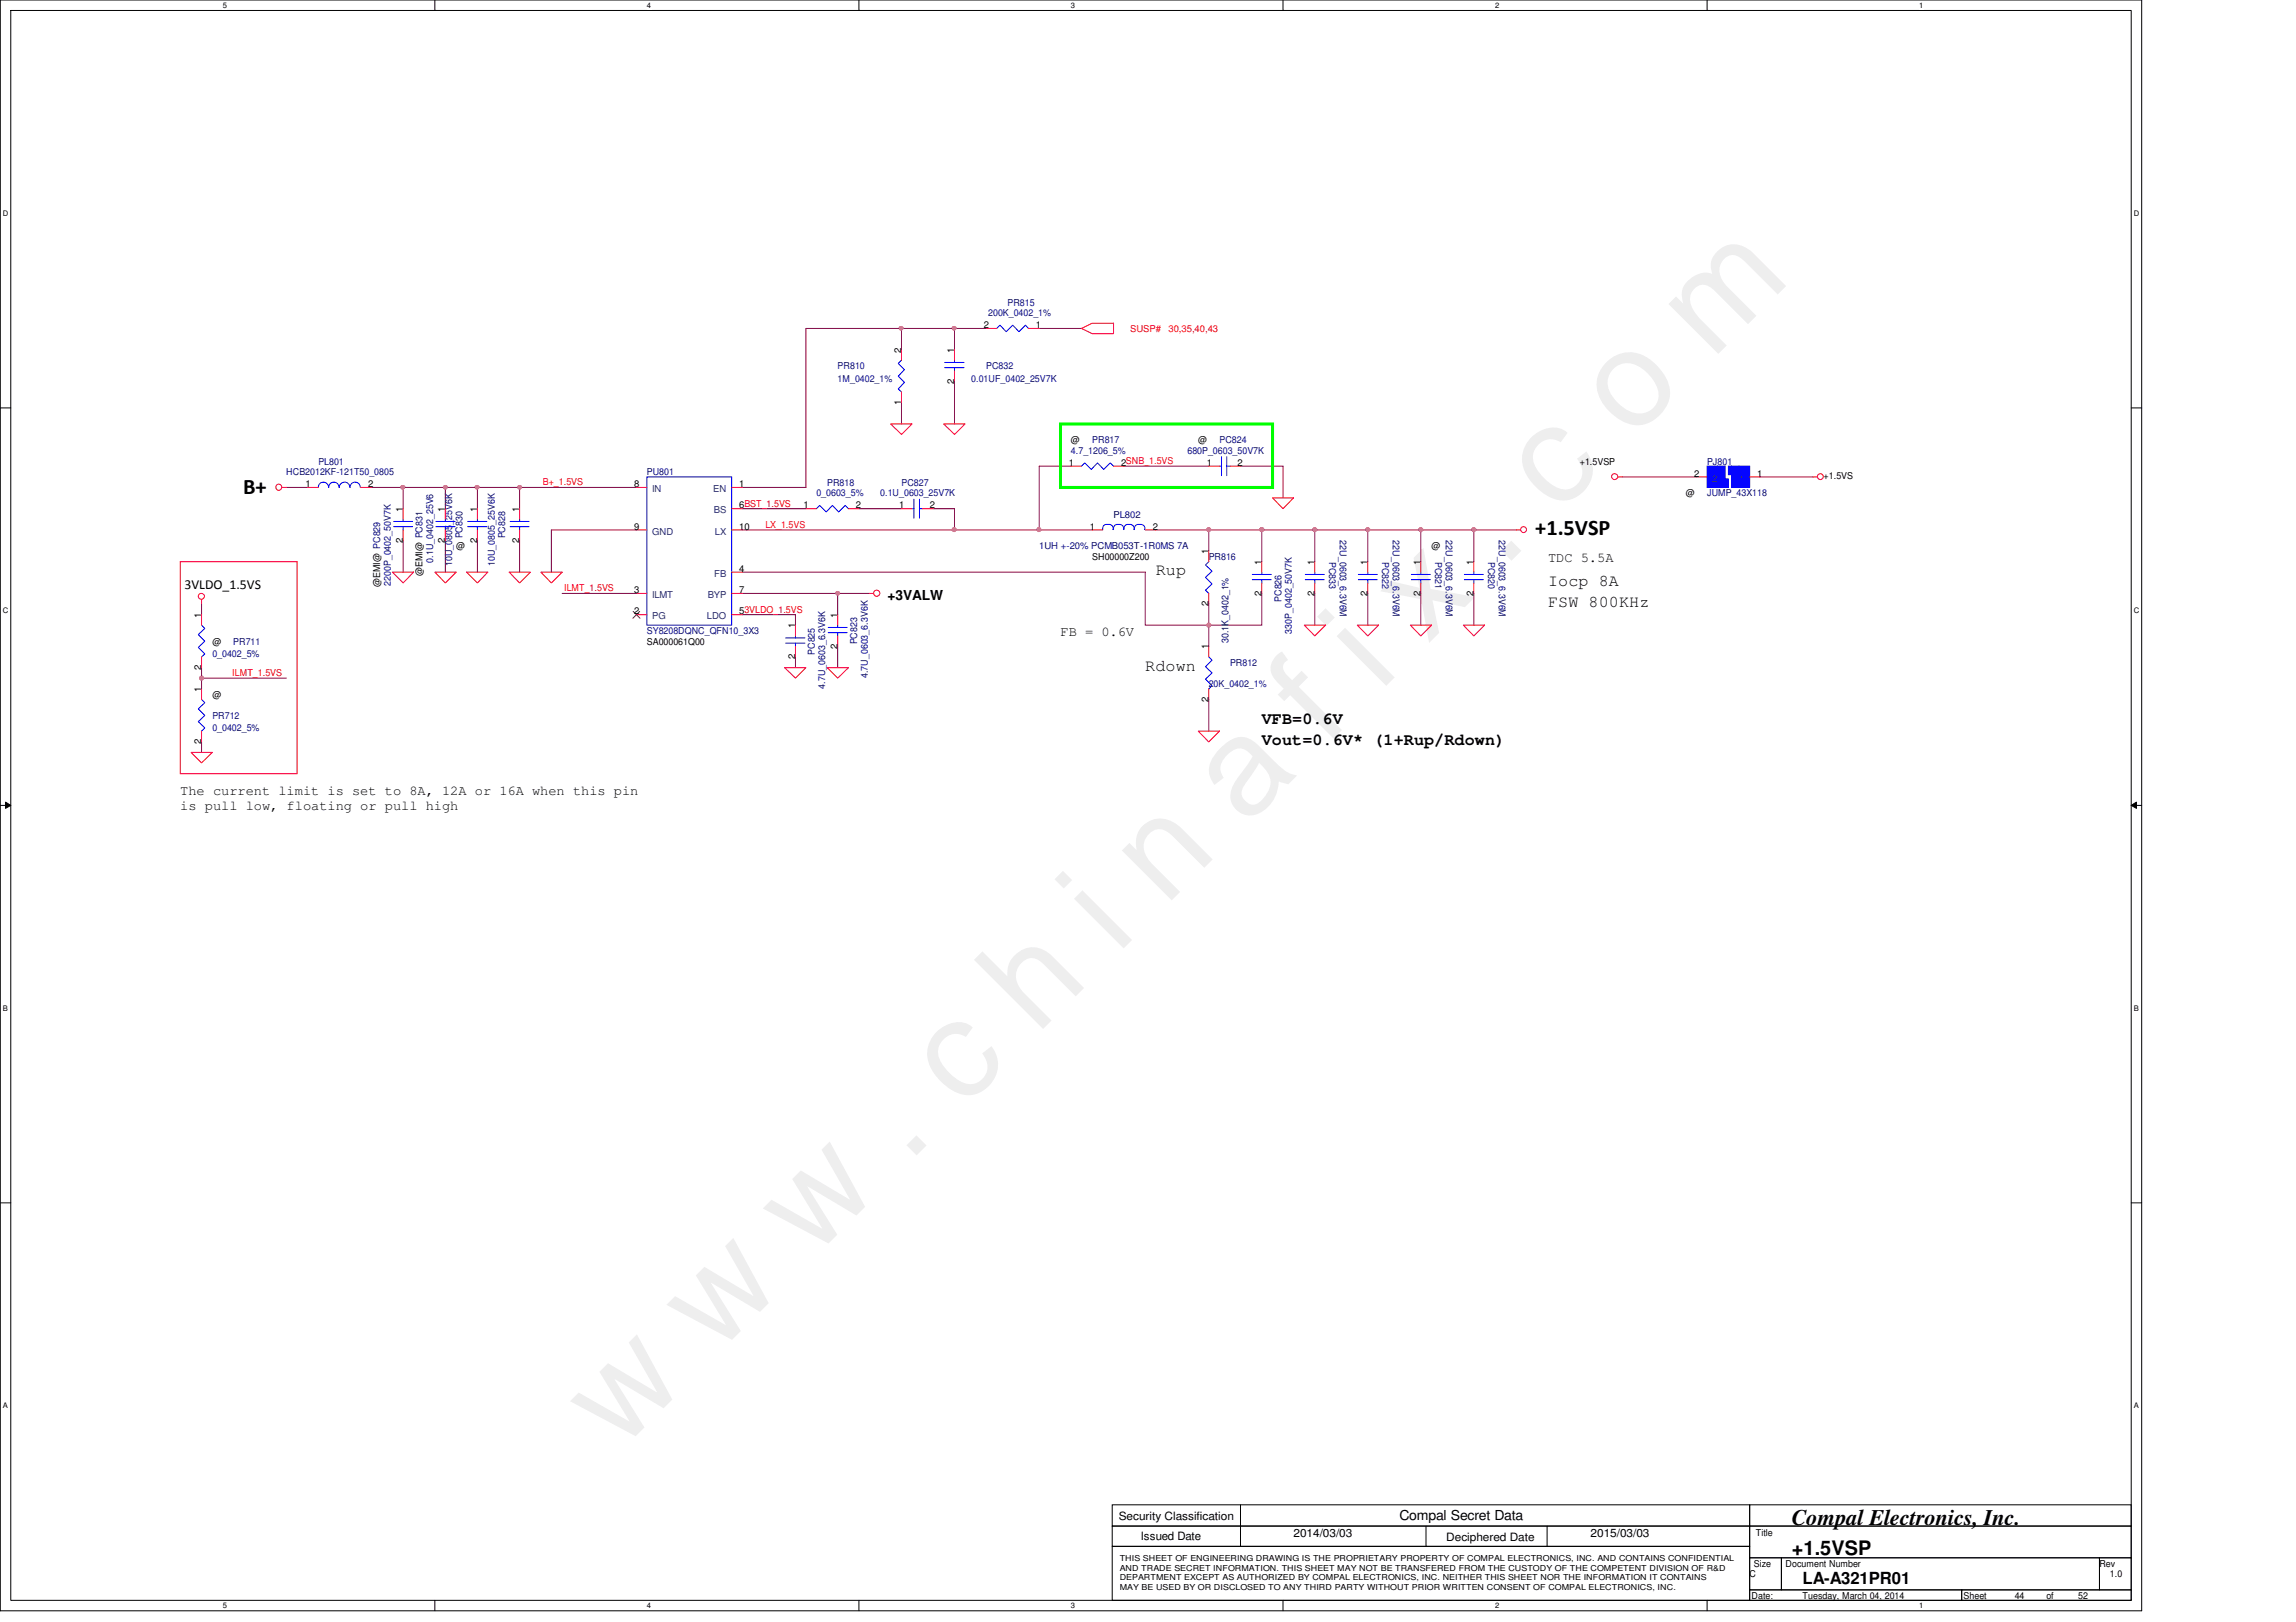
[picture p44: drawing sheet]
<svg xmlns="http://www.w3.org/2000/svg" width="297mm" height="210mm" viewBox="0 0 297 210" stroke-linecap="round" stroke-linejoin="round" font-family="sans-serif">
<defs><g id="words">
<text font-size="17.6" fill="#f0f" x="80.1" y="188" transform="rotate(-45 80.1 188)">w w w . c h i n a f i x . c o m</text>
<g font-size="2.9">
<text x="31.5" y="63.9">B+</text>
<text x="198.6" y="69.3">+1.5VSP</text>
<text x="231.8" y="197.4">Compal Electronics, Inc.</text>
</g>
<text font-size="2.6" x="231.8" y="201.3">+1.5VSP</text>
<g font-size="2.2">
<text x="149.5" y="74.5">Rup</text>
<text x="200.3" y="75.8">Iocp 8A</text>
<text x="200.3" y="78.6">FSW 800KHz</text>
<text x="148.2" y="86.8">Rdown</text>
<text x="163.2" y="93.6">VFB=0.6V</text>
<text x="163.2" y="96.4">Vout=0.6V* (1+Rup/Rdown)</text>
<text x="233.2" y="205">LA-A321PR01</text>
</g>
<g font-size="1.8">
<text x="23.9" y="76.3">3VLDO_1.5VS</text>
<text x="114.8" y="77.6">+3VALW</text>
<text x="200.3" y="72.7">TDC 5.5A</text>
<text x="137.2" y="82.3">FB = 0.6V</text>
<text x="23.3" y="102.9">The current limit is set to 8A, 12A or 16A when this pin</text>
<text x="23.3" y="104.8">is pull low, floating or pull high</text>
<text x="181.1" y="196.8">Compal Secret Data</text>
</g>
<g font-size="1.5">
<text x="144.7" y="196.6">Security Classification</text>
<text x="147.6" y="199.3">Issued Date</text>
<text x="167.3" y="198.8">2014/03/03</text>
<text x="187.1" y="199.4">Deciphered Date</text>
<text x="205.8" y="198.8">2015/03/03</text>
</g>
<g font-size="1.2" fill="#000080">
<text x="127.8" y="40.9">200K_0402_1%</text>
<text x="130.3" y="39.5">PR815</text>
<text x="108.4" y="47.8">PR810</text>
<text x="127.6" y="47.8">PC832</text>
<text x="108.4" y="49.4">1M_0402_1%</text>
<text x="125.6" y="49.4">0.01UF_0402_25V7K</text>
<text x="138.6" y="58.7">4.7_1206_5%</text>
<text x="141.3" y="57.4">PR817</text>
<text x="153.6" y="58.7">680P_0603_50V7K</text>
<text x="157.8" y="57.4">PC824</text>
<text x="37" y="61.5">HCB2012KF-121T50_0805</text>
<text x="41.2" y="60.1">PL801</text>
<text x="83.7" y="61.5">PU801</text>
<text x="105.6" y="64.2">0_0603_5%</text>
<text x="107" y="62.9">PR818</text>
<text x="113.9" y="64.2">0.1U_0603_25V7K</text>
<text x="116.6" y="62.9">PC827</text>
<text x="220.8" y="60.1">PJ801</text>
<text x="220.8" y="64.2">JUMP_43X118</text>
<text x="59.9" y="69.7" transform="rotate(-90 59.9 69.7)">PC830</text>
<text x="65.4" y="69.7" transform="rotate(-90 65.4 69.7)">PC828</text>
<text x="134.4" y="71.1">1UH +-20% PCMB053T-1R0MS 7A</text>
<text x="144.1" y="67">PL802</text>
<text x="173.4" y="69.9" transform="rotate(90 173.4 69.9)">22U_0603_6.3V6M</text>
<text x="180.2" y="69.9" transform="rotate(90 180.2 69.9)">22U_0603_6.3V6M</text>
<text x="187.1" y="69.9" transform="rotate(90 187.1 69.9)">22U_0603_6.3V6M</text>
<text x="193.9" y="69.9" transform="rotate(90 193.9 69.9)">22U_0603_6.3V6M</text>
<text x="50.5" y="75.8" transform="rotate(-90 50.5 75.8)">2200P_0402_50V7K</text>
<text x="56" y="72.8" transform="rotate(-90 56 72.8)">0.1U_0402_25V6</text>
<text x="58.5" y="73.2" transform="rotate(-90 58.5 73.2)">10U_0805_25V6K</text>
<text x="64" y="73.2" transform="rotate(-90 64 73.2)">10U_0805_25V6K</text>
<text x="156.4" y="72.4">PR816</text>
<text x="165.8" y="77.9" transform="rotate(-90 165.8 77.9)">PC826</text>
<text x="172" y="72.7" transform="rotate(90 172 72.7)">PC833</text>
<text x="178.8" y="72.7" transform="rotate(90 178.8 72.7)">PC822</text>
<text x="185.7" y="72.7" transform="rotate(90 185.7 72.7)">PC821</text>
<text x="192.5" y="72.7" transform="rotate(90 192.5 72.7)">PC820</text>
<text x="30.2" y="83.4">PR711</text>
<text x="83.7" y="82">SY8208DQNC_QFN10_3X3</text>
<text x="110.9" y="83.4" transform="rotate(-90 110.9 83.4)">PC823</text>
<text x="158.9" y="83.2" transform="rotate(-90 158.9 83.2)">30.1K_0402_1%</text>
<text x="167.1" y="82" transform="rotate(-90 167.1 82)">330P_0402_50V7K</text>
<text x="27.5" y="85">0_0402_5%</text>
<text x="105.4" y="84.8" transform="rotate(-90 105.4 84.8)">PC825</text>
<text x="106.8" y="89.2" transform="rotate(-90 106.8 89.2)">4.7U_0603_6.3V6K</text>
<text x="112.3" y="87.8" transform="rotate(-90 112.3 87.8)">4.7U_0603_6.3V6K</text>
<text x="156.4" y="88.9">20K_0402_1%</text>
<text x="159.1" y="86.1">PR812</text>
<text x="27.5" y="93">PR712</text>
<text x="27.5" y="94.7">0_0402_5%</text>
</g>
<g font-size="1.2">
<text x="116.6" y="45.6" transform="rotate(-90 116.6 45.6)">2</text>
<text x="123.4" y="45.6" transform="rotate(-90 123.4 45.6)">1</text>
<text x="127.3" y="42.5">2</text>
<text x="134" y="42.5">1</text>
<text x="116.6" y="52.4" transform="rotate(-90 116.6 52.4)">1</text>
<text x="123.4" y="49.7" transform="rotate(-90 123.4 49.7)">2</text>
<text x="138.6" y="57.4">@</text>
<text x="155" y="57.4">@</text>
<text x="39.5" y="63">1</text>
<text x="47.6" y="63">2</text>
<text x="82" y="63">8</text>
<text x="95.6" y="65.8">6BST_1.5VS</text>
<text x="95.6" y="63">1</text>
<text x="104" y="65.8">1</text>
<text x="110.7" y="65.8">2</text>
<text x="116.3" y="65.8">1</text>
<text x="120.3" y="65.8">2</text>
<text x="138.3" y="60.3">1</text>
<text x="145" y="60.3">2SNB_1.5VS</text>
<text x="156.1" y="60.3">1</text>
<text x="160.1" y="60.3">2</text>
<text x="204.4" y="60.1">+1.5VSP</text>
<text x="218.1" y="64.2">@</text>
<text x="219.2" y="61.7">2</text>
<text x="227.3" y="61.7">1</text>
<text x="235.9" y="62">+1.5VS</text>
<text x="52.1" y="70.2" transform="rotate(-90 52.1 70.2)">2</text>
<text x="52.1" y="66.2" transform="rotate(-90 52.1 66.2)">1</text>
<text x="57.6" y="70.2" transform="rotate(-90 57.6 70.2)">2</text>
<text x="57.6" y="66.2" transform="rotate(-90 57.6 66.2)">1</text>
<text x="59" y="71.1">@</text>
<text x="61.7" y="70.2" transform="rotate(-90 61.7 70.2)">2</text>
<text x="61.7" y="66.2" transform="rotate(-90 61.7 66.2)">1</text>
<text x="67.2" y="70.2" transform="rotate(-90 67.2 70.2)">2</text>
<text x="67.2" y="66.2" transform="rotate(-90 67.2 66.2)">1</text>
<text x="82" y="68.5">9</text>
<text x="95.6" y="68.5">10</text>
<text x="141" y="68.5">1</text>
<text x="149.1" y="68.5">2</text>
<text x="156.3" y="71.7" transform="rotate(-90 156.3 71.7)">1</text>
<text x="185.2" y="71.1">@</text>
<text x="49.2" y="76" transform="rotate(-90 49.2 76)">@EMI@ PC829</text>
<text x="54.6" y="74.6" transform="rotate(-90 54.6 74.6)">@EMI@ PC831</text>
<text x="82" y="76.8">3</text>
<text x="95.6" y="74">4</text>
<text x="95.6" y="76.8">7</text>
<text x="141.3" y="72.4">SH00000Z200</text>
<text x="163.2" y="77.1" transform="rotate(-90 163.2 77.1)">2</text>
<text x="163.2" y="73.1" transform="rotate(-90 163.2 73.1)">1</text>
<text x="170" y="77.1" transform="rotate(-90 170 77.1)">2</text>
<text x="170" y="73.1" transform="rotate(-90 170 73.1)">1</text>
<text x="176.9" y="77.1" transform="rotate(-90 176.9 77.1)">2</text>
<text x="176.9" y="73.1" transform="rotate(-90 176.9 73.1)">1</text>
<text x="183.8" y="77.1" transform="rotate(-90 183.8 77.1)">2</text>
<text x="183.8" y="73.1" transform="rotate(-90 183.8 73.1)">1</text>
<text x="190.6" y="77.1" transform="rotate(-90 190.6 77.1)">2</text>
<text x="190.6" y="73.1" transform="rotate(-90 190.6 73.1)">1</text>
<text x="26" y="79.9" transform="rotate(-90 26 79.9)">1</text>
<text x="27.5" y="83.4">@</text>
<text x="82" y="79.5">2</text>
<text x="83.7" y="83.4">SA000061Q00</text>
<text x="95.6" y="79.5">53VLDO_1.5VS</text>
<text x="102.9" y="81.3" transform="rotate(-90 102.9 81.3)">1</text>
<text x="108.3" y="83.9" transform="rotate(-90 108.3 83.9)">2</text>
<text x="108.3" y="79.9" transform="rotate(-90 108.3 79.9)">1</text>
<text x="156.3" y="78.4" transform="rotate(-90 156.3 78.4)">2</text>
<text x="26" y="89.5" transform="rotate(-90 26 89.5)">1</text>
<text x="26" y="86.7" transform="rotate(-90 26 86.7)">2</text>
<text x="102.9" y="85.3" transform="rotate(-90 102.9 85.3)">2</text>
<text x="156.3" y="84" transform="rotate(-90 156.3 84)">1</text>
<text x="27.5" y="90.3">@</text>
<text x="156.3" y="90.8" transform="rotate(-90 156.3 90.8)">2</text>
<text x="26" y="96.3" transform="rotate(-90 26 96.3)">2</text>
<text x="226.9" y="202.7">Size</text>
<text x="227.2" y="198.8">Title</text>
<text x="231" y="202.7">Document Number</text>
<text x="271.6" y="202.7">Rev</text>
<text x="226.4" y="204.1">C</text>
<text x="226.6" y="206.9">Date:</text>
<text x="233.2" y="206.9">Tuesday, March 04, 2014</text>
<text x="254" y="206.9">Sheet</text>
<text x="260.6" y="206.9">44</text>
<text x="264.7" y="206.9">of</text>
<text x="268.9" y="206.9">52</text>
<text x="273" y="204.1">1.0</text>
</g>
<g font-size="1.2" fill="#f00">
<text x="146.2" y="43">SUSP#</text>
<text x="151.2" y="43">30,35,40,43</text>
<text x="70.2" y="62.8">B+_1.5VS</text>
<text x="99" y="68.3">LX_1.5VS</text>
<text x="73" y="76.5">ILMT_1.5VS</text>
<text x="30.1" y="87.5">ILMT_1.5VS</text>
</g>
<g font-size="1.2" fill="#004080">
<text x="84.4" y="63.7">IN</text>
<text x="92.3" y="63.7">EN</text>
<text x="221.5" y="62.3">2</text>
<text x="225" y="62.3">1</text>
<text x="84.4" y="69.2">GND</text>
<text x="92.4" y="66.4">BS</text>
<text x="92.5" y="69.2">LX</text>
<text x="84.4" y="77.4">ILMT</text>
<text x="91.6" y="77.4">BYP</text>
<text x="92.4" y="74.6">FB</text>
<text x="84.4" y="80.1">PG</text>
<text x="91.4" y="80.1">LDO</text>
</g>
<g font-size="1.1">
<text x="144.9" y="202">THIS SHEET OF ENGINEERING DRAWING IS THE PROPRIETARY PROPERTY OF COMPAL ELECTRONICS, INC. AND CONTAINS CONFIDENTIAL</text>
<text x="144.9" y="203.2">AND TRADE SECRET INFORMATION. THIS SHEET MAY NOT BE TRANSFERED FROM THE CUSTODY OF THE COMPETENT DIVISION OF R&amp;D</text>
<text x="144.9" y="204.5">DEPARTMENT EXCEPT AS AUTHORIZED BY COMPAL ELECTRONICS, INC. NEITHER THIS SHEET NOR THE INFORMATION IT CONTAINS</text>
<text x="144.9" y="205.7">MAY BE USED BY OR DISCLOSED TO ANY THIRD PARTY WITHOUT PRIOR WRITTEN CONSENT OF COMPAL ELECTRONICS, INC.</text>
</g>
<g font-size="1">
<text x="28.8" y="1">5</text>
<text x="83.7" y="1">4</text>
<text x="138.6" y="1">3</text>
<text x="193.4" y="1">2</text>
<text x="248.3" y="1">1</text>
<text x=".4" y="27.9">D</text>
<text x="276.1" y="27.9">D</text>
<text x=".4" y="79.4">C</text>
<text x="276.1" y="79.4">C</text>
<text x=".4" y="130.8">B</text>
<text x="276.1" y="130.8">B</text>
<text x=".4" y="182.2">A</text>
<text x="276.1" y="182.2">A</text>
<text x="28.8" y="208.1">5</text>
<text x="83.7" y="208.1">4</text>
<text x="138.6" y="208.1">3</text>
<text x="193.4" y="208.1">2</text>
<text x="248.3" y="208.1">1</text>
</g>
</g></defs>
<path d="M0 0h277.1v208.5h-277.1zM1.4 1.4h274.3v205.7h-274.3z" fill="none" stroke="#000" stroke-width=".13"/>
<g fill="#fff">
<path d="M28.8 .1h.6v1.1h-.6z"/>
<path d="M28.8 207.2h.6v1.1h-.6z"/>
</g>
<path d="M56.3 0v1.4M56.3 207.1v1.4" fill="none" stroke="#000" stroke-width=".13"/>
<g fill="#fff">
<path d="M83.7 .1h.5v1.1h-.5z"/>
<path d="M83.7 207.2h.5v1.1h-.5z"/>
</g>
<path d="M111.1 0v1.4M111.1 207.1v1.4" fill="none" stroke="#000" stroke-width=".13"/>
<g fill="#fff">
<path d="M138.6 .1h.5v1.1h-.5z"/>
<path d="M138.6 207.2h.5v1.1h-.5z"/>
</g>
<path d="M166 0v1.4M166 207.1v1.4" fill="none" stroke="#000" stroke-width=".13"/>
<g fill="#fff">
<path d="M193.4 .1h.6v1.1h-.6z"/>
<path d="M193.4 207.2h.6v1.1h-.6z"/>
</g>
<path d="M220.9 0v1.4M220.9 207.1v1.4" fill="none" stroke="#000" stroke-width=".13"/>
<g fill="#fff">
<path d="M248.3 .1h.5v1.1h-.5z"/>
<path d="M248.3 207.2h.5v1.1h-.5z"/>
<path d="M.4 27.1h.7v1.1h-.7z"/>
<path d="M276.1 27.1h.7v1.1h-.7z"/>
<path d="M.4 78.5h.7v1.1h-.7z"/>
<path d="M276.1 78.5h.7v1.1h-.7z"/>
</g>
<path d="M0 52.8h1.4M275.7 52.8h1.4" fill="none" stroke="#000" stroke-width=".13"/>
<g fill="#fff">
<path d="M.4 129.9h.6v1.1h-.6z"/>
<path d="M276.1 129.9h.6v1.1h-.6z"/>
</g>
<path d="M0 104.2h1.4M.7 103.8l.7 .4-.7 .4zM275.7 104.2l.7-.4v.8zM275.7 104.2h1.4" fill="none" stroke="#000" stroke-width=".13"/>
<path d="M.7 103.8l.7 .4-.7 .4zM275.7 104.2l.7-.4v.8z" fill="#000"/>
<g fill="#fff">
<path d="M.4 181.4h.6v1.1h-.6z"/>
<path d="M276.1 181.4h.6v1.1h-.6z"/>
</g>
<path d="M0 155.7h1.4M275.7 155.7h1.4" fill="none" stroke="#000" stroke-width=".13"/>
<path d="M37 63.1h2.8M67.2 63.1h15.1M67.2 69.9v4.1M96.1 74h52.1" fill="none" stroke="#800040" stroke-width=".13"/>
<circle cx="67.2" cy="63" r=".25" fill="#f0f"/>
<circle cx="67.2" cy="63" r=".25" fill="none" stroke="#f0f" stroke-width=".13"/>
<path d="M61.8 63.1h5.4v2.7" fill="none" stroke="#800040" stroke-width=".13"/>
<circle cx="61.7" cy="63" r=".25" fill="#f0f"/>
<circle cx="61.7" cy="63" r=".25" fill="none" stroke="#f0f" stroke-width=".13"/>
<path d="M48 63.1h4.2v2.7M52.2 69.9v4.1M57.6 63.1v2.7" fill="none" stroke="#800040" stroke-width=".13"/>
<circle cx="57.6" cy="63" r=".25" fill="#f0f"/>
<circle cx="57.6" cy="63" r=".25" fill="none" stroke="#f0f" stroke-width=".13"/>
<path d="M52.2 63.1h5.4" fill="none" stroke="#800040" stroke-width=".13"/>
<circle cx="52.1" cy="63" r=".25" fill="#f0f"/>
<circle cx="52.1" cy="63" r=".25" fill="none" stroke="#f0f" stroke-width=".13"/>
<path d="M57.6 69.9v4.1M26.1 96v1.4M26.1 87.8h10.9" fill="none" stroke="#800040" stroke-width=".13"/>
<circle cx="26.1" cy="87.8" r=".26" fill="#f0f"/>
<circle cx="26.1" cy="87.8" r=".26" fill="none" stroke="#f0f" stroke-width=".13"/>
<path d="M26.1 78.1v1.4M57.6 63.1h4.2v2.7M61.8 69.9v4.1M26.1 86.4v2.8" fill="none" stroke="#800040" stroke-width=".13"/>
<g fill="none" stroke="#f00" stroke-width=".13">
<path d="M23.3 72.7h15.1v27.4h-15.1zM26.1 77.6v.5M26.1 79.5v1.4M36.5 63.1h.5M39.8 63.1h1.4M46.6 63.1h1.4M50.8 74h2.7l-1.3 1.4zM52.2 65.8v1.4M52.2 68.6v1.3M56.3 74h2.7l-1.4 1.4zM57.6 65.8v1.4M57.6 68.6v1.3"/>
<path d="M60.4 74h2.7l-1.3 1.4zM61.8 65.8v1.4M61.8 68.6v1.3M65.9 74h2.7l-1.4 1.4zM67.2 65.8v1.4M67.2 68.6v1.3M24.7 97.4h2.8l-1.4 1.3zM26.1 85v1.4M26.1 89.2v1.3M26.1 94.6v1.4"/>
<circle cx="26.1" cy="77.2" r=".39"/>
<circle cx="36.1" cy="63.1" r=".39"/>
</g>
<g fill="none" stroke="#000" stroke-width=".13">
<path d="M143.9 194.7h82.5v2.8h-82.5zM143.9 197.5h82.5v2.6h-82.5zM160.5 194.7v5.4M184.5 197.5v2.6M200.2 197.5v2.6M226.4 194.7h49.3v2.8h-49.3zM226.4 197.5h49.3v4.1h-49.3zM143.9 200.1h82.5v7h-82.5zM226.4 201.6h4.1v4.1h-4.1zM226.4 205.7h27.4v1.4h-27.4zM230.5 201.6h41.1v4.1h-41.1zM253.8 205.7h21.9v1.4h-21.9z"/>
<path d="M271.6 201.6h4.1v4.1h-4.1z"/>
</g>
<g fill="none" stroke="#00f" stroke-width=".13">
<path d="M41.2 63.1a.66 .66 0 0 1 .6-.7 .66 .66 0 0 1 .7 .7M42.5 63.1a.66 .66 0 0 1 .7-.7 .66 .66 0 0 1 .7 .7M43.9 63.1a.68 .68 0 0 1 .7-.7 .68 .68 0 0 1 .7 .7M45.3 63.1a.66 .66 0 0 1 .7-.7 .66 .66 0 0 1 .6 .7M50.9 68.2h2.5M50.9 67.5h2.5M52.2 67.2v.3M52.2 68.2v.4M56.4 68.2h2.5M56.4 67.5h2.5M57.6 67.2v.3M57.6 68.2v.4"/>
<path d="M60.5 68.2h2.5M60.5 67.5h2.5M61.8 67.2v.3M61.8 68.2v.4M66 68.2h2.5M66 67.5h2.5M67.2 67.2v.3M67.2 68.2v.4M26.1 90.5l.4 .4-.8 .8 .8 .9-.8 .8 .8 .8-.4 .4M26.1 80.9l.4 .4-.8 .8 .8 .9-.8 .8 .8 .8-.4 .4"/>
</g>
<circle cx="67.2" cy="63" r=".25" fill="#f0f"/>
<circle cx="67.2" cy="63" r=".25" fill="none" stroke="#f0f" stroke-width=".13"/>
<circle cx="61.7" cy="63" r=".25" fill="#f0f"/>
<circle cx="61.7" cy="63" r=".25" fill="none" stroke="#f0f" stroke-width=".13"/>
<circle cx="57.6" cy="63" r=".25" fill="#f0f"/>
<circle cx="57.6" cy="63" r=".25" fill="none" stroke="#f0f" stroke-width=".13"/>
<circle cx="52.1" cy="63" r=".25" fill="#f0f"/>
<circle cx="52.1" cy="63" r=".25" fill="none" stroke="#f0f" stroke-width=".13"/>
<circle cx="26.1" cy="87.8" r=".26" fill="#f0f"/>
<circle cx="26.1" cy="87.8" r=".26" fill="none" stroke="#f0f" stroke-width=".13"/>
<use href="#words"/>
</svg>
